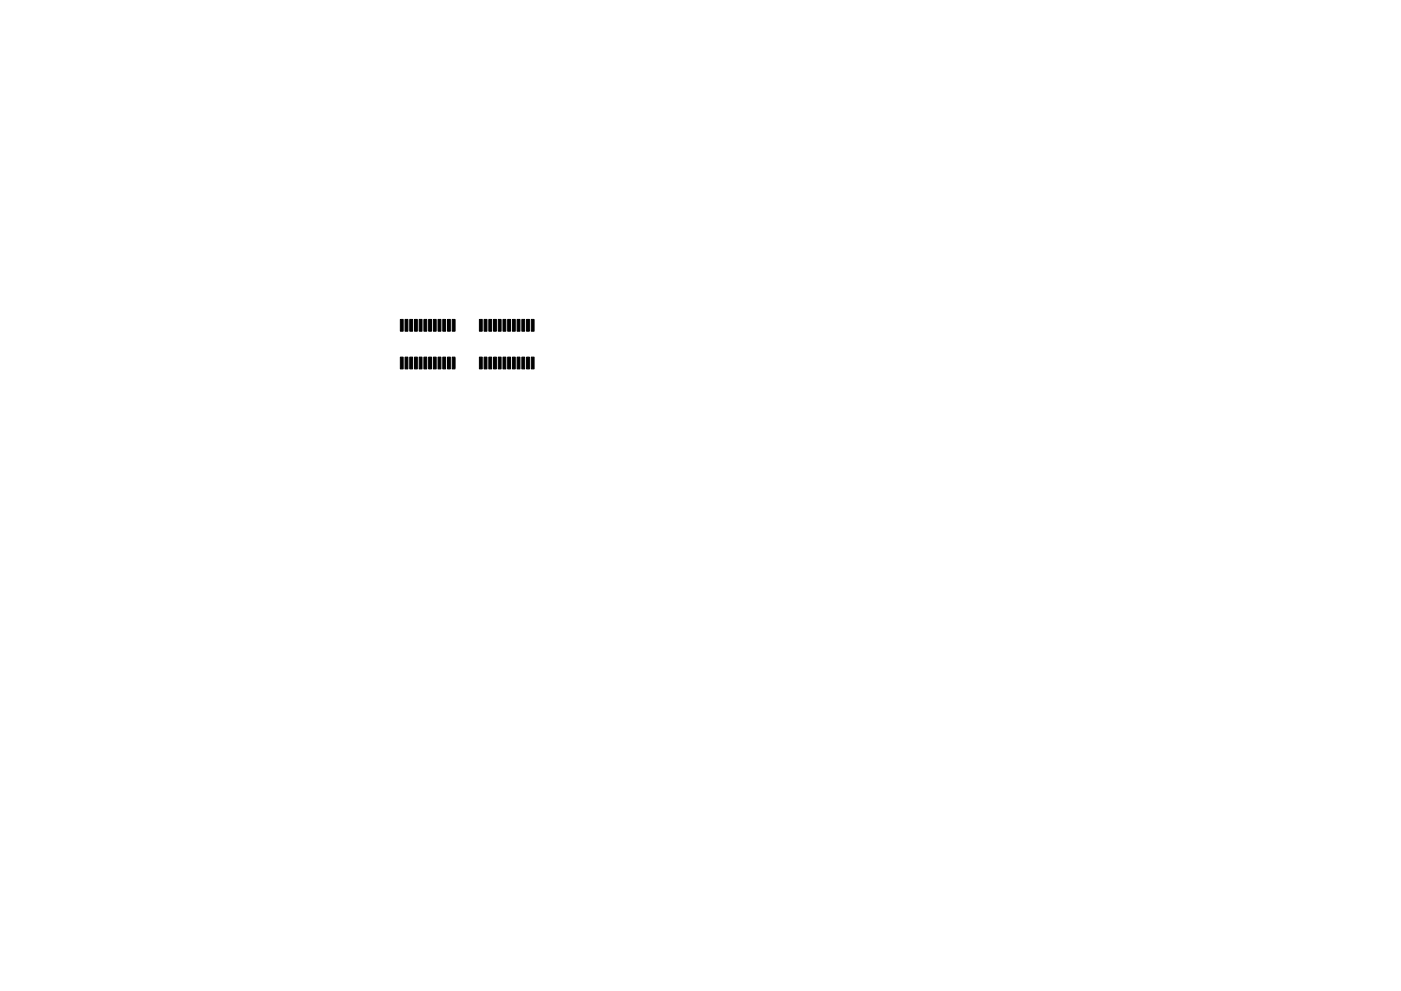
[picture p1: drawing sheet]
<svg xmlns="http://www.w3.org/2000/svg" width="297mm" height="210mm" viewBox="0 0 297 210" stroke-linecap="round" stroke-linejoin="round" font-family="sans-serif">
<g fill="#000" stroke="#000" stroke-width=".21">
<path d="M84.9 75.8h.6v2.5h-.6zM84.9 67.8h.6v2.5h-.6zM85.9 75.8h.6v2.5h-.6zM85.9 67.8h.6v2.5h-.6zM86.9 75.8h.6v2.5h-.6zM86.9 67.8h.6v2.5h-.6zM87.9 75.8h.6v2.5h-.6zM87.9 67.8h.6v2.5h-.6zM88.9 75.8h.6v2.5h-.6zM88.9 67.8h.6v2.5h-.6zM89.9 75.8h.6v2.5h-.6zM89.9 67.8h.6v2.5h-.6z"/>
<path d="M90.9 75.8h.6v2.5h-.6zM90.9 67.8h.6v2.5h-.6zM91.9 75.8h.6v2.5h-.6zM91.9 67.8h.6v2.5h-.6zM92.9 75.8h.6v2.5h-.6zM92.9 67.8h.6v2.5h-.6zM93.9 75.8h.6v2.5h-.6zM93.9 67.8h.6v2.5h-.6zM94.9 75.8h.6v2.5h-.6zM94.9 67.8h.6v2.5h-.6zM95.9 75.8h.6v2.5h-.6zM95.9 67.8h.6v2.5h-.6z"/>
<path d="M101.6 67.8h.6v2.5h-.6zM101.6 75.8h.6v2.5h-.6zM102.6 67.8h.6v2.5h-.6zM102.6 75.8h.6v2.5h-.6zM103.6 67.8h.6v2.5h-.6zM103.6 75.8h.6v2.5h-.6zM104.6 67.8h.6v2.5h-.6zM104.6 75.8h.6v2.5h-.6zM105.6 67.8h.6v2.5h-.6zM105.6 75.8h.6v2.5h-.6zM106.6 67.8h.6v2.5h-.6zM106.6 75.8h.6v2.5h-.6z"/>
<path d="M107.6 67.8h.6v2.5h-.6zM107.6 75.8h.6v2.5h-.6zM108.6 67.8h.6v2.5h-.6zM108.6 75.8h.6v2.5h-.6zM109.6 67.8h.6v2.5h-.6zM109.6 75.8h.6v2.5h-.6zM110.6 67.8h.6v2.5h-.6zM110.6 75.8h.6v2.5h-.6zM111.6 67.8h.6v2.5h-.6zM111.6 75.8h.6v2.5h-.6zM112.6 67.8h.6v2.5h-.6zM112.6 75.8h.6v2.5h-.6z"/>
</g>
</svg>
